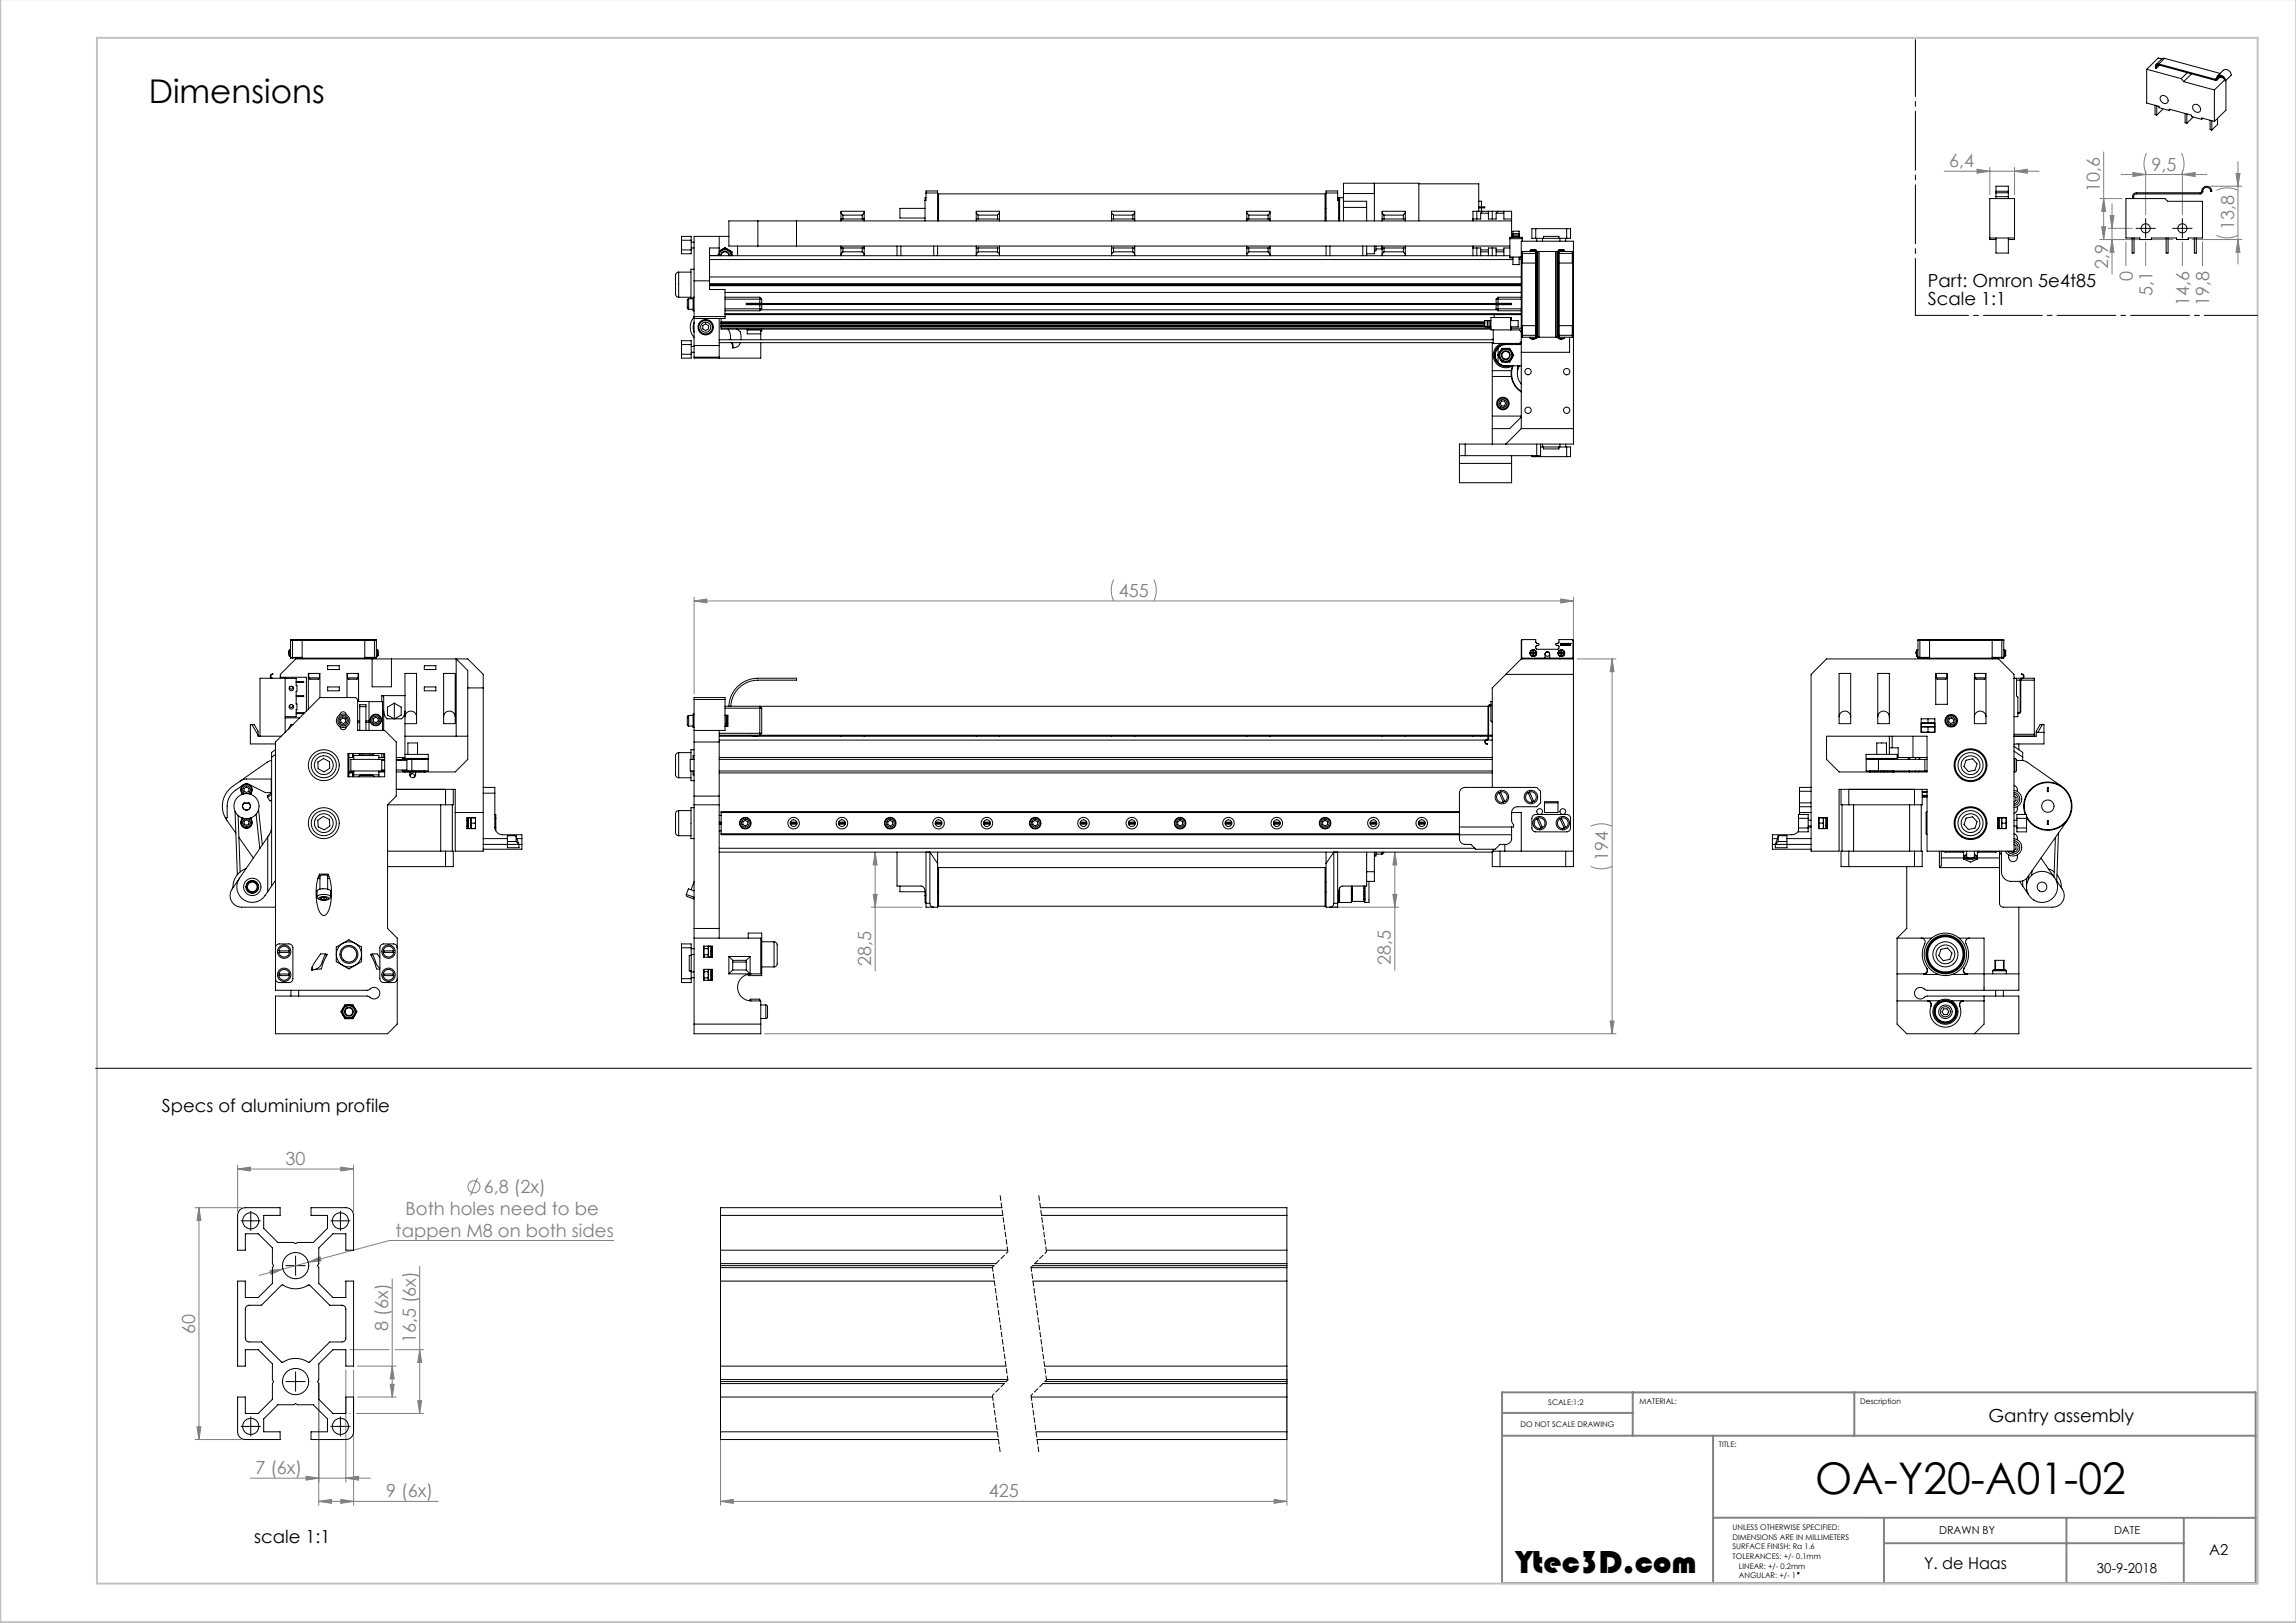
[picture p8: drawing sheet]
<svg xmlns="http://www.w3.org/2000/svg" width="594mm" height="420mm" viewBox="0 0 594 420" stroke-linecap="round" stroke-linejoin="round" font-family="sans-serif">
<defs><g id="words">
<text font-size="11.3" x="469.6" y="386.6">OA-Y20-A01-02</text>
<g font-size="8.5">
<text x="38.5" y="26.8">Dimensions</text>
<text x="392.2" y="407">Ytec3D.com</text>
</g>
<g font-size="4.7" fill="#808080">
<text x="504.3" y="43.3">6,4</text>
<text x="556.6" y="44.1">9,5</text>
<text x="543.2" y="49.7" transform="rotate(-90 543.2 49.7)">10,6</text>
<text x="578" y="59.6" transform="rotate(-90 578 59.6)">13,8</text>
<text x="545.4" y="69.7" transform="rotate(-90 545.4 69.7)">2,9</text>
<text x="551.8" y="72.7" transform="rotate(-90 551.8 72.7)">0</text>
<text x="556.9" y="76.5" transform="rotate(-90 556.9 76.5)">5,1</text>
<text x="566.4" y="79.1" transform="rotate(-90 566.4 79.1)">14,6</text>
<text x="571.6" y="79.1" transform="rotate(-90 571.6 79.1)">19,8</text>
<text x="289.4" y="154.5">455</text>
<text x="416.1" y="222.9" transform="rotate(-90 416.1 222.9)">194</text>
<text x="225.4" y="249.9" transform="rotate(-90 225.4 249.9)">28,5</text>
<text x="359.8" y="249.8" transform="rotate(-90 359.8 249.8)">28,5</text>
<text x="73.9" y="301.5">30</text>
<text x="125.2" y="308.8">6,8 (2x)</text>
<text x="104.9" y="314.4">Both holes need to be</text>
<text x="102.3" y="320">tappen M8 on both sides</text>
<text x="50.5" y="345.1" transform="rotate(-90 50.5 345.1)">60</text>
<text x="100.5" y="344.4" transform="rotate(-90 100.5 344.4)">8 (6x)</text>
<text x="107.6" y="347.6" transform="rotate(-90 107.6 347.6)">16,5 (6x)</text>
<text x="66.1" y="381.5">7 (6x)</text>
<text x="99.9" y="387.5">9 (6x)</text>
<text x="255.8" y="387.5">425</text>
</g>
<g font-size="4.7">
<text x="498.8" y="74.3">Part: Omron 5e4t85</text>
<text x="498.8" y="78.8">Scale 1:1</text>
<text x="41.9" y="287.6">Specs of aluminium profile</text>
<text x="514.4" y="368">Gantry assembly</text>
<text x="65.7" y="399.4">scale 1:1</text>
</g>
<text font-size="4.2" x="497.8" y="406.1">Y. de Haas</text>
<text font-size="3.9" x="571.5" y="402.5">A2</text>
<text font-size="3.5" x="542.5" y="407">30-9-2018</text>
<g font-size="2.8">
<text x="501.7" y="396.9">DRAWN BY</text>
<text x="546.9" y="396.9">DATE</text>
</g>
<g font-size="2">
<text x="400.6" y="363.7">SCALE:1:2</text>
<text x="424.2" y="363.2">MATERIAL:</text>
<text x="481.3" y="363.2">Description</text>
<text x="393.3" y="369.3">DO NOT SCALE DRAWING</text>
<text x="444.7" y="374.5">TITLE:</text>
<text x="448.2" y="395.9">UNLESS OTHERWISE SPECIFIED:</text>
<text x="448.2" y="398.4">DIMENSIONS ARE IN MILLIMETERS</text>
<text x="448.2" y="400.9">SURFACE FINISH: Ra 1.6</text>
<text x="448.2" y="403.4">TOLERANCES: +/- 0.1mm</text>
<text x="449.9" y="405.9">LINEAR: +/- 0.2mm</text>
<text x="449.9" y="408.4">ANGULAR: +/- 1</text>
</g>
</g></defs>
<g fill="none" stroke="#000" stroke-width=".26">
<path d="M552.6 59.1h5M555.1 56.6v5M562.1 59.1h5M564.6 56.6v5M24.7 276.5h557.8M62.4 315.9h5M64.9 313.4v5M85.6 315.9h5M88.1 313.4v5M74 327.5h5M76.5 325v5M74 357.5h5"/>
<path d="M76.5 355v5M62.4 369.1h5M64.9 366.6v5M85.6 369.1h5M88.1 366.6v5"/>
<circle cx="465.3" cy="407.1" r=".19"/>
</g>
<path d="M388.6 365.6h33.8M388.6 371.5h195M422.4 360.3v11.2M443.2 371.5v38.3M479.7 360.3v11.2M443.2 392.8h140.4M487.4 399.4h77.6M487.4 392.8v17M534.6 392.8v16.9M565 392.8v16.9M388.6 409.7h195v-49.4h-195v49.5" fill="none" stroke="#808080" stroke-width=".5"/>
<path d="M.1 -.1v419.9h594M25.1 9.8h559v400h-559z" fill="none" stroke="#c0c0c0" stroke-width=".5"/>
<g fill="none" stroke="#808080" stroke-width=".26">
<path d="M544.2 39.3v22.7M555.3 39.6a6.2 6.2 0 0 0 0 5.6M564.4 39.6a6.2 6.2 0 0 1 0 5.6M503 44.3h24.5M511.5 43.8l3.3 .5-3.3 .5zM514.8 43.3v7.1M521.2 44.3l3.3-.5v1zM521.2 43.3v7.1M543.2 51.4h5.8M543.7 58.7h1l-.5 3.3zM544.2 51.4l.5 3.3h-1zM545.4 59.1h6.2"/>
<path d="M545.9 55.8h1l-.5 3.3zM546.4 52.7v18.2M548.8 45.2h22.2M551.8 44.6l3.3 .6-3.3 .5zM555.1 44.2v11.4M564.6 45.2l3.3-.6v1.1zM564.6 44.2v11.4M571.9 48.2h8.1M573.4 49.3a6.2 6.2 0 0 1 5.6 0M578.5 44.9h1l-.5 3.3zM579 41.8v26.5M543.2 62h18.9"/>
<path d="M546.4 62l.5 3.3h-1zM550 62.6v6.2M555.1 62.6v6.2M564.6 62.6v6.2M567.1 62h12.9M569.8 62.6v6.2M573.4 60.9a6.2 6.2 0 0 0 5.6 0M579 62l.5 3.3h-1zM179.6 155.5l3.3-.5v1zM179.6 154.5v25M179.6 155.5h227.5M288.1 150a6.2 6.2 0 0 0 0 5.5"/>
<path d="M298.5 150a6.2 6.2 0 0 1 0 5.5M403.8 155l3.3 .5-3.3 .5zM407.1 154.5v15M408.1 170.5h10M417.1 170.5v97M417.1 170.5l.5 3.3h-1zM411.5 213.8a6.2 6.2 0 0 1 5.6 0M225.4 234.8h13.2M225.9 231.5h1l-.5 3.3zM226.4 220.5l.5 3.3h-1zM226.4 220.5v30.7M345.1 234.8h16.8"/>
<path d="M360.4 231.5h1l-.5 3.3zM360.9 220.5v30.6M360.9 220.5l.5 3.3h-1zM411.5 224.2a6.2 6.2 0 0 0 5.6 0M197.8 267.5h220.3M416.6 264.2h1l-.5 3.3zM50.5 312.5h12M51.5 312.5l.5 3.3h-1zM51.5 312.5v60M61.5 302.5l3.3-.5v1zM61.5 301.5v12M61.5 302.5h30"/>
<path d="M88.2 302l3.3 .5-3.3 .5zM91.5 301.5v12M123.5 304.9l-1.8 4.4M69.9 328.8l3.3-.4-3.1 1.3zM79.8 326.6l3-1.3 .3 1zM101.5 330.9v30.6M108.6 327.7v38.1M158.8 321h-58l-33.7 9M186.4 339.8v49.7M82.5 358v31.5M89.5 354.5v29M90.5 349.3h10.2"/>
<path d="M91.5 354.5v35M92.5 353.5h10M101 358.2h1l-.5 3.3zM101.5 353.5l.5 3.3h-1zM102.2 349.3h7.4M108.6 349.3l.5 3.3h-1zM332.9 354.5v35M50.5 372.5h12M51 369.2h1l-.5 3.3zM90.5 365.8h.2M92.2 365.8h17.4M92.5 361.5h10"/>
<path d="M108.1 362.5h1l-.5 3.3zM64.8 382.5h31M79.2 382l3.3 .5-3.3 .5zM82.5 388.5l3.3-.5v1zM82.5 388.5h30.9M88.2 388l3.3 .5-3.3 .5zM89.5 382.5l3.3-.5v1zM186.4 388.5l3.3-.5v1zM186.4 388.5h146.5M329.6 388l3.3 .5-3.3 .5z"/>
<circle cx="122.6" cy="307.1" r="1.56"/>
</g>
<path d="M258.7 309.3l2 14.6M268.7 309.3l2 14.6M256.7 361.1l2 14.6M266.7 361.1l2 14.6" fill="none" stroke="#000" stroke-width=".26" stroke-dasharray="1.3 .6" stroke-dashoffset="-.1"/>
<path d="M260.7 323.9l-4 4M270.7 323.9l-4 4M260.7 357.1l-4 4M270.7 357.1l-4 4" fill="none" stroke="#000" stroke-width=".26" stroke-dasharray="1.3 .6" stroke-dashoffset=".7"/>
<path d="M256.7 327.9l4 29.2M266.7 327.9l4 29.2" fill="none" stroke="#000" stroke-width=".26" stroke-dasharray="1.3 .6" stroke-dashoffset=".2"/>
<path d="M495.5 10.3v71.3" fill="none" stroke="#000" stroke-width=".26" stroke-dasharray="15.2 1.3 1.3 1.3" stroke-dashoffset=".5"/>
<path d="M495.5 81.6h88.5" fill="none" stroke="#000" stroke-width=".26" stroke-dasharray="15.2 1.3 1.3 1.3" stroke-dashoffset="1.5"/>
<g fill="#808080">
<path d="M403.8 155l3.3 .5-3.3 .5zM179.6 155.5l3.3-.5v1zM564.6 45.2l3.3-.6v1.1zM551.8 44.6l3.3 .6-3.3 .5zM521.2 44.3l3.3-.5v1zM511.5 43.8l3.3 .5-3.3 .5z"/>
<path d="M61.5 302.5l3.3-.5v1zM88.2 302l3.3 .5-3.3 .5zM69.9 328.8l.2 .9 3.1-1.3zM79.8 326.6l3.3-.3-.3-1zM82.5 388.5l3.3-.5v1zM88.2 388l3.3 .5-3.3 .5zM79.2 382l3.3 .5-3.3 .5zM89.5 382.5l3.3-.5v1zM186.4 388.5l3.3-.5v1zM329.6 388l3.3 .5-3.3 .5z"/>
<path d="M578.5 44.9h1l-.5 3.3zM579 62l.5 3.3h-1z"/>
<path d="M225.9 231.5h1l-.5 3.3zM226.4 220.5l.5 3.3h-1zM51 369.2h1l-.5 3.3zM51.5 312.5l.5 3.3h-1zM543.7 58.7h1l-.5 3.3zM544.2 51.4l.5 3.3h-1zM546.4 62l.5 3.3h-1zM545.9 55.8h1l-.5 3.3z"/>
<path d="M416.6 264.2h1l-.5 3.3zM417.1 170.5l.5 3.3h-1z"/>
<path d="M101.5 353.5l.5 3.3h-1zM101 358.2h1l-.5 3.3z"/>
<path d="M360.9 220.5l.5 3.3h-1zM360.4 231.5h1l-.5 3.3zM108.6 349.3l.5 3.3h-1zM108.1 362.5h1l-.5 3.3z"/>
</g>
<g fill="none" stroke="#000" stroke-width=".26">
<path d="M555.4 17.9l8.9 2.4M555.4 17.9v8.8l3.2 .8v.4l2.6 .7M557.9 17.2l.2-.4h.4l14.7 4 .4-.1 .1-.4M557.9 17.2v.5M558.4 16.8l-.5 .4M558.5 16.6h-.5l-.3 .2-.1 .8 .3 .1M558.5 16.6l14.6 3.9M558.7 16.9l-.8 .8M559.3 15.3l-.9-.3-3 2.9M560 15.1l-.6 .1-1.6 1.5M560 15.1l-1.5 1.5M560 15.1l14.4 3.9"/>
<path d="M565.9 18.8l-1.6 1.5M567 19.1l-2.1 2M573.7 19.7l1.5-1.5a1.39 1.39 0 0 1 2 1.2l-1.4 1.5M574.3 19.9l1 .3M574.4 19.7l-.7 .6M574.6 19.7l-1 1M557.5 27.3v2.4l.5 .1M558 27.4v2.4M559.1 24.9a1.15 1.15 0 0 1 1.5 .3 1.15 1.15 0 0 1-.2 1.6 1.26 1.26 0 0 1-1.3-.5 1.26 1.26 0 0 1 0-1.4zM559.5 28.1v.2l-1.5 1.5M561.2 28.6v-.3l5.8 1.5v.4l2.6 .7M561.5 28.3l-.3 .3"/>
<path d="M564.3 20.3l.6 .8M564.9 21.1l8 2.2M565.3 29.4v2.4l.5 .1M565.8 29.5v2.4M567.3 30.2v.2l-1.5 1.5M567.5 27.2a1.15 1.15 0 0 1 1.5 .3 1.15 1.15 0 0 1-.2 1.5 1.26 1.26 0 0 1-1.2-.5 1.26 1.26 0 0 1-.1-1.3zM569.6 30.9v-.4l3.3 .9M569.9 30.6l-.3 .3M571.8 31.1v2.4l.4 .2M572.2 31.2v2.5M572.9 23.3v8.1M573.1 20.5h.3a1.12 1.12 0 0 1 .9-1.1 1.12 1.12 0 0 1 1.3 .8l.2 .7"/>
<path d="M573.5 20.2l-.4 .3M573.7 30.6v1.6l-1.5 1.5M573.7 20.3a.92 .92 0 0 1 1.1-.5 .92 .92 0 0 1 .7 1l.3 .1M575.5 20.7l-2.6 2.6M575.9 20.8v7.7l-3 2.9M196.1 57.2h-7.5v6.5h7.5M196.1 57.2v6.5M196.1 57.2h195M206.1 57.2v6.5M217.6 57.2v-2.5h6v2.5M217.6 56.7h6M217.6 55.1l.5 .6"/>
<path d="M218.1 55.7h5M218.1 55.7v1M223.1 55.7v1M223.6 55.1l-.5 .6M239.3 53.9h-6.5v2.5h6.5M239.3 51.9v5.3M239.6 51.2h-.3v.7M239.6 49.9v-.5h3v.5M239.6 49.9v2h-.3M239.6 49.9h3M242.6 49.9v7.3M242.6 53.9h.2"/>
<path d="M242.6 56.4h.2M242.8 57.2v-7h100v7M252.6 57.2v-2.5h6v2.5M252.6 56.7h6M252.6 55.1l.5 .6M253.1 55.7h5M253.1 55.7v1M258.1 55.7v1M258.6 55.1l-.5 .6M287.6 57.2v-2.5h6v2.5M287.6 56.7h6M287.6 55.1l.5 .6"/>
<path d="M288.1 55.7h5M288.1 55.7v1M293.1 55.7v1M293.6 55.1l-.5 .6M322.6 57.2v-2.5h6v2.5M322.6 56.7h6M322.6 55.1l.5 .6M323.1 55.7h5M323.1 55.7v1M328.1 55.7v1M328.6 55.1l-.5 .6M342.8 53.9h.3"/>
<path d="M342.8 56.4h.3M343.1 49.9v-.5h3v.5M343.1 49.9v7.3M343.1 49.9h3M346.1 51.2h.2v.7M346.1 49.9v2h.2M346.3 51.9v5.3M346.3 53.9h.3M346.3 56.4h.3M347.6 52.1v1.6M347.6 50.1v-2.7h19.5v9.8M347.6 51.1h-1v6.1"/>
<path d="M347.6 52.1h6v5.1M347.6 50.1v2M347.6 53.7v3.5M347.6 50.1h8M347.6 53.7h6M355.6 47.4v2.7zM355.6 50.1v7.1M357.6 57.2v-2.5h6v2.5M357.6 56.7h6M357.6 55.1l.5 .6M358.1 55.7v1M358.1 55.7h5"/>
<path d="M363.1 55.7v1M363.6 55.1l-.5 .6M367.1 47.6h15.5v7.1M381.1 57.2v-2.5h10v6.7M382.1 54.7v2M382.6 52.1h.7v1.4M382.6 53.5h1.5v.3h-1.5M383.1 55.2v1.5h-2M383.1 55.2h2M383.3 53.8v.9M383.6 54.7l-.5 .5M385.1 54.7v2h2v-1.5"/>
<path d="M386.1 54.7v2M387.1 55.2h2M387.6 54.7l-.5 .5M389.1 54.7v2h2M397.3 59.2h-1v2.5h1M397.3 59.2v2.5M397.3 59.2h8M405.3 59.2h1v2.5h-1M405.3 59.2v2.5M516.4 49.9v1M516.4 49.5v.4M516.4 49.5v-1.3h3.2v1.3"/>
<path d="M516.4 49.9h3.2M516.4 49.5h3.2M516.4 50.9v.5M516.4 50.9h3.2M519.6 49.9v1M519.6 49.5v.4M519.6 50.9v.5M550 51.4h10.1l.7 .7h9v9.5h-3.7v.4h-3v-.4h-6.5v.4h-3v-.4h-3.6zM551.7 51.4l.2-1 .7-.5 16.9-.1a1.37 1.37 0 0 1 1.1-1.6 1.37 1.37 0 0 1 1.6 1.2l-.3 .1a1.05 1.05 0 0 0-1.2-1 1.05 1.05 0 0 0-.9 1.3l-.6 .4h-16.6l-.5 .4-.1 .8M175.6 70.4a1 1 0 0 0-.8 1.4v4.3a.81 .81 0 0 0 .8 .8M175.6 70.4v6.5M175.6 76.9h3.2"/>
<path d="M175.6 70.4h3.2M176.3 62.2v-1h2.5v1M176.3 64.7v1h2.5v-1M176.3 62.2v2.5M176.3 64.7h2.5M176.3 62.2h2.5M178.2 77.3l-.4 .3v2.2l.4 .2M178.2 77.3v2.7M178.2 77.3h1.1M178.8 62.2v2.5M178.8 62.7h.8M178.8 64.2h.8"/>
<path d="M179.6 69.7h-.8v7.6M179.6 76.9h-.3v3.5h.3M179.6 72.7h4M183.6 66.2h207M183.6 71.7h210M183.6 73.4h210M183.6 73.7h210M183.6 73.9h210M183.6 67.2h207.8M186 65l1.6-.9 1.7 1M186.1 65.8a1.55 1.55 0 0 1 1.7-1.2 1.55 1.55 0 0 1 1.3 1.6M186.1 61.2v5"/>
<path d="M186.1 64.2h-2.5v10.7h4v7.5h-8M186.1 65.6l-.5 .5h-2M186.4 66.2a1.14 1.14 0 0 1 1.2-1.2 1.14 1.14 0 0 1 1.1 1.2M186.6 66.2a1 1 0 0 1 1-1 1 1 0 0 1 1 1M186.7 64.7l.9-.5 .8 .5M187.6 76.9h9M187.6 77.4h9.5M187.6 79.9h9.5M187.6 75.7h206M188.4 64.7a1.75 1.75 0 0 1 .9 1.5v-1.1M188.4 64.7a1.75 1.75 0 0 0-2.3 .6M188.4 64.7l.9 .5"/>
<path d="M188.6 61.2h-9v31.5h17.2v-4M190.8 63.7v2.5M193.3 78.5v.3h197.5v-.3M196.1 63.7h194.5M196.6 76.9v1.6M196.6 78.8v1.6M196.6 76.9l.5 .5M197.1 79.9v-1.1h-4v-.3h198v.3h-4v1.1M197.1 77.4v1.1M197.1 79.9l-.5 .5M217.6 63.7v2.5M217.6 64.2h6"/>
<path d="M218.1 65.2h5M218.1 64.2v1M218.1 65.2l-.5 .5M223.1 64.2v1M223.1 65.2l.5 .5M223.6 63.7v2.5M232.1 63.7v2.5M233.1 63.7v2.5M241.6 63.7v2.5M242.6 63.7v2.5M252.6 63.7v2.5M252.6 64.2h6"/>
<path d="M253.1 65.2h5M253.1 64.2v1M253.1 65.2l-.5 .5M258.1 64.2v1M258.1 65.2l.5 .5M258.6 63.7v2.5M287.6 63.7v2.5M287.6 64.2h6M288.1 65.2h5M288.1 64.2v1M288.1 65.2l-.5 .5M293.1 64.2v1"/>
<path d="M293.1 65.2l.5 .5M293.6 63.7v2.5M322.6 63.7v2.5M322.6 64.2h6M323.1 65.2h5M323.1 64.2v1M323.1 65.2l-.5 .5M328.1 64.2v1M328.1 65.2l.5 .5M328.6 63.7v2.5M343.1 63.7v2.5M344.1 63.7v2.5"/>
<path d="M352.6 63.7v2.5M353.6 63.7v2.5M355.6 63.7v2h-2M356 63.7v1.2h-.4M356 64.4h1.5M357.5 64.4v-.7l.1 2.5M357.6 64.2h6M357.6 64.4h-.1M358.1 65.2h5M358.1 64.2v1M358.1 65.2l-.5 .5M363.1 64.2v1"/>
<path d="M363.1 65.2l.5 .5M363.6 63.7v2.5M381.1 63.7v2.5M381.1 64.2h2v2M382.1 64.2v2M383.1 64.7h2M383.1 65.2h2M385.1 66.2v-2h2v2M386.1 64.2v2M387.1 77.4v1.1M387.1 64.7h2M387.1 65.2h2"/>
<path d="M387.1 77.4h6.5M387.1 79.9h6.5M387.1 79.9l.5 .5M387.6 76.9h6M387.6 76.9v1.6M387.6 78.8v1.6M387.6 76.9l-.5 .5M390.6 64.2h-1.5v2M390.6 66.5h3M390.6 61.8h3.2M391.4 60.5v-.7h1.6v.7M391.4 60.5v.3"/>
<path d="M391.4 60.8v.4M391.4 61.2h1.6M391.4 66.5v2h1.6v-2M391.4 61.2v.2M391.4 60.5h1.6M391.4 60.8h1.6M393 60.5v.3M393 60.8v.4M393 66.7h.6M393 61.2v.2M393 67.2h.6M393.6 68.1h3.7"/>
<path d="M393.6 66.4h.1M393.7 65.6h3.6M393.8 68.1v16.2M393.8 62.4v-1h-3.2v5.3h.8M393.9 65.1v3M395.9 64.8h1.6M395.9 64.8v.3M396.8 64.6v.1l-.2-.1-.7 .2M396.8 64.6l.5 .1M397.3 64.7l.2 .1M397.3 65.1h.1M397.3 65.1v22.2"/>
<path d="M397.3 65.1h-3.6v3M397.3 61.7h8M397.4 65.1h.2M397.4 65.1v22.2M397.5 64.8v.3M397.6 61.7v.7M397.6 65.1h.1M397.6 65.1v22.2M397.6 65.1h.3M397.9 65.1h.3M397.9 65.1v22.2M398.2 65.1v22.2"/>
<path d="M398.2 65.1h4.2M399.1 61.7v.7M399.3 61.7v-.5h4v.5M402.4 65.1h.4M402.4 65.1v22.2M402.8 65.1h.2M402.8 65.1v22.2M403 65.1h.1M403 65.1v22.2M403.1 65.1h.2M403.1 65.1v22.2M403.1 64.8h1.6"/>
<path d="M403.1 64.8v.3M403.3 65.1h.1M403.3 65.1v22.2M403.3 65.1h3.7v3M403.3 65.6h3.7M403.3 68.1h3.8M403.6 61.7v.7M404.1 64.6v.1l-.3-.1-.7 .2M404.1 64.6l.4 .1M404.5 64.7l.2 .1M404.7 64.8l.1 .3M405.1 61.7v.7"/>
<path d="M406.8 65.1v3M406.9 68.1v16.2M407 66.4h.1M514.8 61.6h6.4M516.4 62h-1.6v-10.6h6.4v10.6h-1.6M516.4 61.6v3.9h3.2v-3.9M551.6 61.6v3.9h.5v-3.9M560.4 61.6v3.9h.5v-3.9M567.7 61.6v3.9h.5v-3.9M176.3 89.2v-1h2.5v1M176.3 91.7v1h2.5v-1M176.3 89.2v2.5"/>
<path d="M176.3 89.2h2.5M176.3 91.7h2.5M178.2 80h1.1M178.8 89.2v2.5M178.8 89.7h.8M178.8 91.2h.8M179.6 82a4 4 0 0 0 0 5.3M179.6 83.4a3.2 3.2 0 0 0 0 2.5M179.6 81.9h8M179.6 89.4h6.5M179.6 92.4h6.5M181.8 84.2l.8-.4 .7 .4v.9l-.7 .4-.8-.4z"/>
<path d="M186.1 82.4v10.3M186.1 87.9h200.2M186.1 88.7h200.2M186.6 83.3v.1M186.6 84.4v.1M186.6 84.2v.2M186.6 83.4v.2M186.6 83.6v.1M186.6 84.1v.1M186.6 83.7v.4M186.6 82.4v.9M186.6 84.5v.7h199.1"/>
<path d="M186.6 84.9h199.1M186.6 83.7h197.5M186.6 84.1h197.5M186.6 83.3h197.5M186.6 84.5h197.5M186.6 83.4h197.5M186.6 84.4h197.5M186.6 84.2h197.5M186.6 83.6h197.5M187.6 80.4h9M187.6 81.2h206M187.6 81.4h206"/>
<path d="M188.4 85.2a3.5 3.5 0 0 1 .5 2.7M188.9 87.7l.2 .2M189.1 88.7l.4 .6 .1 .7M189.5 88.7l.1 1.3M190.6 85.2l.9 .6 .2 2.1M191.5 88.7a1.75 1.75 0 0 1-1.9 1.3M193.3 85.4h3.5v1M193.3 85.2v1.2h3.5M193.6 85.2v.2M196.8 86.4v1.5M196.8 80.2h190.5M197.1 85.2v.5h-.3"/>
<path d="M384.8 84.6h.2M384.8 83h.2M384.8 83h-.7v1.6h.7M384.8 83v1.6M385 83h.5M385 84.6h.5M385 83v1.6M385.5 83h.2M385.5 84.6h.2M385.5 83v1.6M386.1 95.9v1.5M386.1 88.7v7.2"/>
<path d="M386.1 97.4v17.5M386.1 97.4h4.9M386.1 95.9h4.9M386.3 85.4v3.5h6.8l.5-.5M386.3 87.7l-.2 .2M386.6 81.4v.8M387.6 93.8a2.75 2.75 0 0 0 2 .9h4M387.6 90a2.75 2.75 0 0 0 0 3.8M387.6 80.4h6M387.6 90v1.8M387.6 92v1.8M387.8 94.1a2.8 2.8 0 0 0 2.3 .6"/>
<path d="M388.3 89.4a2.8 2.8 0 0 0-.5 4.7M388.4 88.9a3.3 3.3 0 0 0-1.7 4.5 3.3 3.3 0 0 0 4.6 1.3l-.3 1.2M388.5 90.1h2.1l1 1.8-1 1.8h-2.1l-1-1.8zM389.4 89.1l.7 .1M390.6 89.2a2.95 2.95 0 0 0-4 2.7 2.95 2.95 0 0 0 4 2.8M390.7 88.9l.6 .3M390.8 82.2v3.2M390.8 83h2v1.6h-2M391 97.4a5.6 5.6 0 0 0 2.6 4M391 95.9v1.5M391 83v-.8h-5.3v3.2h7.4l.5 .5M391 84.6v.8"/>
<path d="M391 84.9h2.6M391.4 94.7a5.5 5.5 0 0 0 2.2 6.6M392.2 88.9l.3 .3M392.7 94.7l-.1 1.3M393.1 94.7a4 4 0 0 0 .5 4.7M393.6 88.7l-.4 .5h-3.6a2.75 2.75 0 0 0-2 .8M393.6 84.3h3.7M393.6 86.2h.1M393.7 86.8h3.6M393.7 84.3v3h3.6M393.9 84.3v3M395.9 87.3v.3"/>
<path d="M395.9 87.6h1.6M395.9 87.6h.2M396.1 87.6l.5 .2M396.1 87.6h.1M397.3 87.6l-.5 .2-.2-.2v.2M397.3 87.6h.1M397.3 87.3h.1M397.4 87.3h.2M397.5 87.6h-.2M397.5 87.3v.3M397.6 87.3h.1M397.6 87.3h.3"/>
<path d="M397.9 87.3h.3M398.2 87.3h4.2M402.4 87.3h.4M402.8 87.3h.2M403 87.3h.1M403.1 87.3h.2M403.1 87.3v.3M403.1 87.6h1.6M403.1 87.6h.2M403.3 87.3h.1M403.3 86.8h3.7M403.3 84.3h3.8"/>
<path d="M403.3 87.6l.5 .2M403.3 87.6h.1M404.5 87.6l-.4 .2-.3-.2v.2M404.5 87.6h.1M404.7 87.6h-.2M404.8 87.3l-.1 .3M406.1 87.3v3.9h-12.5M406.8 84.3v3M407 84.3v3h-3.7M377.6 117.9h1.5M377.6 117.9v2M377.6 119.9v5h13.5v-5"/>
<path d="M377.6 119.9h13.5M379.1 114.9h-1.5v3M379.1 114.9v3M386.1 107.7h7.5M388.5 103.8h.7l.3 .7-.4 .6-.7-.1-.3-.6zM391.1 117.9v2M393.6 110.9v-48.5h13.5v52.5h-28M393.6 107.9l-3 3h-4.5M393.6 110.9h13.5M393.6 110.9l-4 4M396.3 117.9a.51 .51 0 0 0 .8 .3h.2M397.3 117.9v.3"/>
<path d="M397.3 118.2h8M397.6 114.9v3M398.6 114.9v3h-19.5M398.6 115.7h6.7M399.1 114.9v.8M399.3 115.7v.5h4v-.5M403.6 114.9v.8M405.1 114.9v.8M405.3 115.7h1v2.5h-1M405.3 115.7v2.5M70.2 175.5l-.2-.7 .3-.4h.3v.1a.5 .5 0 0 0-.5 .5 .5 .5 0 0 0 .5 .5M72.5 175.5v-1l4-4h44.5l4 4v29.3"/>
<path d="M72.5 175.3h6.8v8.7M73.8 175.5v14M74.7 168.9h.1l-.1 .2 .1 .5M74.8 169.6l.1 .2M74.8 169.6h.1M74.8 168.4h.1M74.8 168.4l-.1 .5M74.9 168.2v1.6M74.9 169.8h.3M74.9 168.2l-.1 .2M75 177.7a.43 .43 0 0 0 .4 .6 .43 .43 0 0 0 .3-.6M75.2 165.5h22.2v4.8h-22.2z"/>
<path d="M75.2 165.7h22.2M75.2 168.2h-.3M75.7 165.5v4.8M76.6 176.4h2v.2h-2M78.2 170.1h-3M78.2 165.5v5M79.9 175.4v.2a3.4 3.4 0 0 0 2.5 .1l.2-.3M79.9 175.4h2.7M79.9 174.3v1.1M82.6 174.3v1.1M84.8 172.3h3v1h-3zM84.8 177.8h3v1h-3z"/>
<path d="M89.9 175.4v.2a3.4 3.4 0 0 0 2.5 .1l.2-.3M89.9 175.4h2.7M89.9 174.3v1.1M92.6 174.3v1.1M94.4 170.1h3M94.4 165.5v5M96.3 170.5v7.2h5v-7.2M96.9 165.5v4.8M97.4 168.2h.3M97.7 168.2v.8M97.7 169v.8M97.7 169h.1"/>
<path d="M97.7 169.8h-.3M97.7 168.2v.2M97.7 168.4l.2 .5-.2 .1M97.7 168.4h.1M97.7 169.6h.1M97.7 169.6v.2M97.7 169l.2 .1M97.9 169.1l-.2 .5M109.8 177.8h3v1h-3zM109.8 172.3h3v1h-3zM114.8 174.3h3v13h-3zM121 178h4"/>
<path d="M389.6 174.5h17.5M393.8 170.5l-.2-.2v-4.6l.2-.2h3.5v.7l.6 .3a.25 .25 0 0 1 .3 .2 .25 .25 0 0 1-.3 .3l-.6 .3v.4l.3 .3h5.5l.2-.3v-.4l-.5-.3a.25 .25 0 0 1-.4-.3 .25 .25 0 0 1 .4-.2l.5-.3v-.7h3.6l.2 .2v4.6l-.2 .2M393.9 165.5l-.2 .2v4.4l.2 .2h12.9l.2-.2v-4.4l-.2-.2M395.9 169a.8 .8 0 0 0 .8 .8 .8 .8 0 0 0 .8-.8M395.9 169a.8 .8 0 0 1 .8-.8 .8 .8 0 0 1 .8 .8M395.9 169h.2M396.1 168.9h.5v-.5h.2v.5h.5v.2h-.5v.5h-.2v-.5h-.5zM397.1 170.5h6.5M397.3 169h.2M399.7 170.3v-1a.6 .6 0 0 1 .6-.6 .6 .6 0 0 1 .6 .6v1M403.3 168.9h.5v-.5h.3v.5h.4v.2h-.4v.5h-.3v-.5h-.5zM403.7 167h.1"/>
<path d="M403.7 167h.2M403.8 166.6h.1M403.8 166.5v.1M403.8 166.5h-.1M403.9 167v-.3l.2 .3h1.8v-.2h.2v.2M403.9 167h.1M404.2 166.6h.5M404.2 166.6h.1M404.3 166.6l-.1 .3-.3-.4-.2 .5M404.3 167h.1M404.4 167h-.1M404.4 167h.1"/>
<path d="M404.4 166.6l-.1 .4M404.4 166.6h.1M404.4 166.5v.1M404.5 166.6h.1M404.5 166.5v.1M404.5 166.6l-.1 .4M404.6 167h.1M404.7 166.6l-.1 .4M404.7 166.6h.1M404.8 167l.1-.3v.3M405.2 167h-.1M405.2 167v-.3l-.1 .3"/>
<path d="M405.2 167h.1M405.4 167l-.1-.5-.2 .3-.2-.3-.2 .5M405.4 167h.1M405.5 167h-.1M405.6 167h.1M405.7 167h.1M405.8 166.5l-.2 .5M405.8 166.6h.1M405.8 166.5v.1M405.9 166.6l-.2 .4M406.1 167h-.1M406.1 166.6l-.5-.1-.1 .5"/>
<path d="M406.1 166.6h-.1M406.2 166.6l.2-.1-.1 .5h-.3M406.2 166.6h.1M406.2 166.6v.1h-.2v-.1M472.5 170.5h44.5l4 4v45.8h-22.5v-16h-22.7v16h-7.3v-45.8zM475.8 174.3h3v13h-3zM485.8 174.3h3v13h-3zM495.7 168.9h.1l-.1 .2 .1 .5M495.8 169.6l.1 .2M495.8 169.6h.1M495.8 168.4h.1M495.8 168.4l-.1 .5"/>
<path d="M495.9 168.2v1.6M495.9 169.8h.3M495.9 168.2l-.1 .2M496.2 165.5h22.2v4.8h-22.2zM496.2 168.2h-.3M496.2 165.7h22.2M496.7 165.5v4.8M499.2 165.5v5M499.2 170.1h-3M500.8 174.3h3v8h-3zM500.9 175.4v.2a3.4 3.4 0 0 0 2.6 .1l.2-.3M500.9 175.4h2.8"/>
<path d="M500.9 174.3v1.1M503.7 174.3v1.1M510.8 174.3h3v13h-3zM510.9 175.4v.2a3.4 3.4 0 0 0 2.6 .1l.2-.3M510.9 175.4h2.8M510.9 174.3v1.1M513.7 174.3v1.1M515.4 165.5v5M515.4 170.1h3M517.9 165.5v4.8M518.4 168.2h.3M518.7 168.2v1.6"/>
<path d="M518.7 169.8h-.3M518.7 168.2l.1 .2M518.8 169.6h.1M518.8 168.4h.1M518.8 168.4l.1 .5-.1 .2h.1M518.8 169.6l-.1 .2M518.9 169.1l-.1 .5M521.7 176h.9M521.7 175.6v4.5l.3 .3v5.1h-1M522.8 176h3.5M523 175.5a.5 .5 0 0 0 .5-.5 .5 .5 0 0 0-.5-.5v-.1a.7 .7 0 0 1 .6 .7 .7 .7 0 0 1-.8 .7v8.3l-.2 .4-.6 .1M523 175.5l-.4 .4v8.3l-.2 .2-.4 .1"/>
<path d="M523 175.5l-2 .1M523.4 175.5h2.9v.5M526.3 176v14M65.2 187.5l1.6 2.7M70.3 196.8l-1.2 .4-8.9 6.3a6.2 6.2 0 0 0-1.9 8.1M71.3 194l-1 .7v34.6M71.3 195.2l-1 .7M72.8 190.5h-6v-1.3l-1-1.7h-1v5h6.5M73.8 185.5h2.8v-1.8h.2v-1.5h-.2v-3.3h.2l-.2-3.3-9.3-.1v15M73.8 185.8h3.7M75 182.5a.43 .43 0 0 0 .4 .6 .43 .43 0 0 0 .3-.6M75.8 187.5h-.5l-.7 1.2"/>
<path d="M76.6 180h2v.3h-2M76.6 184.4h2v.3h-2M82.2 197.2l1.5-.9 1.5 .8 .1 1.7-1.5 .9-1.5-.8zM82.8 180.5l-11.5 11.5v64.3l24.1-.1a1.57 1.57 0 0 1 2.3-.4 1.57 1.57 0 0 1 0 2.4 1.57 1.57 0 0 1-2.3-.4h-24.1v9.7h29l2.5-2.5v-22.2l-2.5-2.5v-32M82.8 180.5h9.2l.5 .5v8h7l3 3v14l-2.2 2.3M82.8 180.5v-6.2h-3v9.2M87.9 185a.82 .82 0 0 1 .9-.8 .82 .82 0 0 1 .8 .8M87.9 188.1a.82 .82 0 0 0 .9 .7 .82 .82 0 0 0 .8-.7M88.1 186.2l.6-.4 .6 .3 .1 .7-.5 .4-.7-.2zM89.8 180.5v-6.2h3v7.2M90 195h9.5v6h-9.5zM90.3 196h1.2"/>
<path d="M90.3 195v4.8h1.2M91.3 195v1M91.3 199.8v1.2M91.5 199.5v1h6.5M91.5 196.5v-1h6.5v1M92.5 181.5h3v7.5M92.5 186.9h.6M92.5 186.6h.6M92.8 195l.3 .4h3.3l.4-.4M93.1 182.9v-.5h1.6v.5M93.1 182.9h1.6M93.1 182.9v6.1"/>
<path d="M93.8 195.4v.1M94.7 186.9h.8M94.7 186.6h.8M94.7 182.9v6.1M95.5 181.6h3.5v7.4M95.8 195.4v.1M96.5 186l.6-.4 .7 .3 .1 .7-.6 .4-.6-.2zM98 196h.8M98 199.8h1.5M98 199.5v1.5M98.8 180l.3 .2 .2 .3v8.5M98.8 196h.5"/>
<path d="M98.8 196.5h-8v3h8M98.8 196.5h.7M98.8 199.5h.7M98.8 196.8h.7M98.8 199.3h.7M98.8 180h6M98.8 180v1.6M98.8 195v1M98.8 196.5v3M99.3 184a2.75 2.75 0 0 0 .8 2h2.9a1.08 1.08 0 0 0 1.5-.9l.3-1.1M99.3 196h.2M99.3 195v1"/>
<path d="M102 182l1.8 1v2l-1.7 1M102 182l-1.8 1v2l1.7 1M102 182v4M102.5 196.8h2.8v2.5h-2.8M102.5 199.8h3.5M103 196.6v.2M104 196.5h6.8v3h-6.5M104 199.3l.5 .5M104.3 199.5h.1M104.5 196l-.6 .6h-1.4M104.6 196.3v.2M104.6 199.5v.3"/>
<path d="M104.8 187.3h3v-13h-3v21.7h-2.3M104.8 185.5a1.5 1.5 0 0 1 1.5-1.5 1.5 1.5 0 0 1 1.5 1.5M104.8 195.2h6v1.1h-6.5v.2M104.8 190.5h16.2M104.9 196.3v.2M104.9 199.5v.3M105 196.3v.2M105 199.5v.3M105.4 196.3v.2M105.4 199.5v.3M105.5 195.2v-2.9h2.5v2.9M105.7 196.3v.2"/>
<path d="M105.7 199.5v.3M105.9 196.3v.2M105.9 199.5v.3M106 199.8v.7a.75 .75 0 0 0 .8 .8 .75 .75 0 0 0 .7-.8v-.7M106 199.8h1.5M106.3 196.3v.2M106.3 199.5v.3M106.5 196.3v3.5M106.8 196.3v.2M106.8 199.5v.3M106.9 196.3v.2M106.9 199.5v.3"/>
<path d="M107.3 196.3v.2M107.3 199.5v.3M107.7 196.3v.2M107.7 199.5v.3M107.9 196.3v.2M107.9 199.5v.3M108.3 196.3v.2M108.3 199.5v.3M108.4 196.3v.2M108.4 199.5v.3M108.8 196.3v.2M108.8 199.5v.3"/>
<path d="M109.1 196.3v.2M109.1 199.5v.3M109.4 196.3v.2M109.4 199.5v.3M109.6 196.3v.2M109.6 199.5v.3M109.8 196.3v.2M109.8 199.5v.3M109.9 196.3v.2M109.9 199.5v.3M114.8 185.5a1.5 1.5 0 0 1 1.5-1.5 1.5 1.5 0 0 1 1.5 1.5M118 190.5v-20l3 3v23l-3.2 3.3h-10.3"/>
<path d="M175.6 194.8a1.13 1.13 0 0 0-.8 1.6v4.1a.81 .81 0 0 0 .8 .8M175.6 194.8v6.5M175.6 194.8h3.2M178.2 185.1l-.4 .4v2.1l.4 .3M178.2 185.1v2.8M178.2 187.9h1.1M178.2 185.1h1.1M178.8 199.5v2.5h.8M179.3 199.5v1h.3M179.6 189h8v-8.5h-8v87h17.2v-8.5a5.8 5.8 0 0 1-4.8-.9 3.5 3.5 0 0 1-.9-3.8 3.5 3.5 0 0 1 3.2-2.3h2.5v-9.2h-17.2M179.6 194h-.8v2.5M179.6 196.5h-1v3h1"/>
<path d="M179.6 195.5h-.3v1M179.6 184.8h-.3v3.5h.3M179.6 192h6.5M179.6 181h8M186.1 189.8h11M186.1 190.3h198.9M186.1 189v53.8M186.1 190.5h198.9M186.1 196h200M186.1 196.5h200M186.1 199.5h200M186.1 191.5h198.2"/>
<path d="M187.6 187.9h.3M187.6 185.1h.3M187.6 183.3h9.5M187.6 182.8h197.4M187.6 185.1h.7v2.8h-.7M187.9 185.1l.2 .2v2.4l-.2 .2M187.9 185.1v2.8M188.1 187.3h.2M188.1 185.8h.2M188.6 182.8a7.5 7.5 0 0 1 7.5-7.3h10v.5h-10a7 7 0 0 0-7 6.8M194.1 190.3l2 .2M197.1 183.3l-.5-.5v7.5l.5-.5"/>
<path d="M197.1 183.3v6.5M217.6 190.3v.2M223.6 190.3v.2M252.6 190.3v.2M258.6 190.3v.2M287.6 190.3v.2M293.6 190.3v.2M322.6 190.3v.2M328.6 190.3v.2M357.6 190.3v.2M363.6 190.3v.2M381.1 190.3v.2"/>
<path d="M382.8 190.3l.3 .2M384.5 191.5h1.6M385.1 190.3h1M385.1 190.5h1M385.1 182.8h.6M385.7 182.4l-.5 .1-.2 .4-.1 8.4a.67 .67 0 0 0-.8 .6 .67 .67 0 0 0 .7 .7v-.1a.56 .56 0 0 1-.5-.7 .56 .56 0 0 1 .7-.4l.1-8.5 .2-.3 .4-.1M386.1 181.5h-.4v5.1l.4 .3M472.5 190.5h26v9.3h-22.7l-3.3-3.3zM475.8 185.5a1.5 1.5 0 0 1 1.5-1.5 1.5 1.5 0 0 1 1.5 1.5M482.8 195.2h8v1.1h-8zM483.6 196.3v.2M483.6 199.5v.3"/>
<path d="M483.7 196.3v.2M483.7 199.5v.3M483.8 196.3v.2M483.8 199.5v.3M484 196.3v.2M484 199.5v.3M484.3 196.3v.2M484.3 199.5v.3M484.6 196.3v.2M484.6 199.5v.3M484.9 196.3v.2M484.9 199.5v.3"/>
<path d="M485.1 196.3v.2M485.1 199.5v.3M485.4 196.3v.2M485.4 199.5v.3M485.5 195.2v-2.9h2.5v2.9M485.7 196.3v.2M485.7 199.5v.3M485.8 185.5a1.5 1.5 0 0 1 1.5-1.5 1.5 1.5 0 0 1 1.5 1.5M486 196.3v3.5M486.4 196.3v.2M486.4 199.5v.3M486.5 196.3v.2"/>
<path d="M486.5 199.5v.3M486.8 196.3v.2M486.8 199.5v.3M487 196.3v.2M487 199.5v.3M487.4 196.3v.2M487.4 199.5v.3M487.7 196.3v.2M487.7 199.5v.3M487.9 196.3v.2M487.9 199.5v.3M488.3 196.3v.2"/>
<path d="M488.3 199.5v.3M488.5 196.3v.2M488.5 199.5v.3M488.8 193.5h.7M488.8 190.5v4.7M488.8 196.3v.2M488.8 199.5v.3M489.1 196.3v.2M489.1 199.5v.3M489.5 196.3v.2M489.5 199.5v.3M489.5 193.5h1.6v2.5"/>
<path d="M489.5 190.5v3M489.7 196.3v.2M489.7 199.5v.3M489.9 196.3v.2M489.9 199.5v.3M490 196.3v.2M490 199.5v.3M490.8 196h.3M491.1 196h3.8M493.5 196.5l.5-.5v.5M493.8 199.5l.2 .3v-.3M494.9 196h3.6"/>
<path d="M494.9 190.5v5.5M495.5 196v.5M495.5 199.5v.3M496.3 196l.5 .5M496.5 199.5l-.2 .3M497 186h3.6v3.5h-3.6zM497 189.4h1.8M497 188.1h.9M497.1 187.1l3.2-.1 .2 .2h-3.5zM497.9 188.1l-.9 .1M497.9 188.1h1.8M497.9 188.1l.9 .1"/>
<path d="M498 196.5v3M498.5 196.5h-15.7v3h15.7M498.8 189.4h1.7M498.8 186v1M498.8 188.2v1.2M499.7 188.1h.8M499.7 188.1l-.9 .1M499.7 188.1l.8 .1M504 185.1v.3M504 187.6v.3M504.2 186.1l.7-.3 .6 .5-.1 .7-.7 .2-.6-.4zM505.6 185.1v.3"/>
<path d="M505.6 187.6v.3M507.5 194.4v.3M508.6 196.7l1.7-.3 1.2 1.3-.6 1.6-1.7 .4-1.1-1.3zM510.8 185.5a1.5 1.5 0 0 1 1.5-1.5 1.5 1.5 0 0 1 1.5 1.5M512 194.4v.3M521 190.5h5.8v-1.3l1-1.7h1v5l-7.8 .1M521 196.3h.3M521 199.8h.3M521 193.1l2.3 1.6v2.1M521 194.4l2.3 1.5M521 190h5.3M521.3 196.3h.2a5.8 5.8 0 0 1 .2 3.1l-.4 .4"/>
<path d="M521.3 196.3v3.5M521.7 196.8h1.7l.9 .3 9.1 6.4M522.3 192.5v1.5M526.3 190v.5M526.8 189.5h2M528.4 187.5l-1.2 2M58.3 211.6l2.7 4M60.8 210l.6 16.3M61.6 211l.5 14.6M61.8 216.7l3.7 5.3M62.2 202.1l1.4-.5h6.6v3.5h-1.5l-4.3-2.1a1.52 1.52 0 0 0-1.5 .1 9.3 9.3 0 0 0-3.3 2.7l-.5 1.1a10.3 10.3 0 0 0-.3 4.6l-.2 .3-.3-.2M62.5 205.2a1.5 1.5 0 0 1 1.3-2.3 1.5 1.5 0 0 1 1.2 2.3"/>
<path d="M62.5 205.2l.1 .4M62.5 212a1.5 1.5 0 0 0 1.3 2.4 1.5 1.5 0 0 0 1.2-2.4M62.5 205.2l.3 .3M62.6 211.7l-.1 .3M62.8 211.7l-.3 .3M63 205.5a1.37 1.37 0 0 1-.2-2.1 1.37 1.37 0 0 1 2 0 1.37 1.37 0 0 1-.2 2.1M63 211.8a1.37 1.37 0 0 0-.2 2 1.37 1.37 0 0 0 2 0 1.37 1.37 0 0 0-.2-2M63.1 207.8h1.3a1.05 1.05 0 0 1 .1 1.5 1.05 1.05 0 0 1-1.5 0 1.05 1.05 0 0 1 .1-1.5zM63.1 207.9a1 1 0 0 0-.1 1.4 1 1 0 0 0 1.5 0 1 1 0 0 0-.1-1.4M63.1 207.9h1.3M63.1 204l.7-.4 .6 .4v.7l-.6 .4-.7-.4zM63.1 212.5l.7-.4 .6 .4v.7l-.6 .4-.7-.4z"/>
<path d="M63.2 207.8l-.1 .1M63.5 205.4a1.03 1.03 0 0 1-.6-1.6 1.03 1.03 0 0 1 1.7 0 1.03 1.03 0 0 1-.6 1.6M63.5 211.9a1.03 1.03 0 0 0-.6 1.5 1.03 1.03 0 0 0 1.7 0 1.03 1.03 0 0 0-.6-1.5M64.4 207.8v.1M64.7 211.7l.3 .3M64.9 211.7l.1 .3M65 205.2l-.1 .4M65 205.2l-.3 .3M66.3 210.7l.9 8.9M66.9 209.5l1 9.1M69.2 206.3l.7 1 .4-.3M69.3 216.6v14.2"/>
<path d="M69.3 216.6l-7.3 10.7M70.3 205.2l-1.1 .7v.4M70.3 213.9a4.9 4.9 0 0 1-1 2.7M70.3 205.6l-1.1 .7M82.2 212.3l1.4-1 1.6 .7 .1 1.8-1.4 .9-1.6-.7zM90.3 201v-1h1v1M92.7 201l.4-.4h3.3l.4 .4M93.8 200.5v.1M95.8 200.5v.1M102.5 204.3h15.3v16h7.2v-1.8M106 200.6a.62 .62 0 0 1 .9-.3 .62 .62 0 0 1 .2 .9M106.7 200.2l-.4 .1-.2 .5"/>
<path d="M114 208.3v12M115.3 204.3v4M117 208.3v12M117.3 204.3v4h-17M117.8 210.3h7.2M120.8 213.8h.2M120.8 212.3h.2M120.8 211.6h2.2v2.8h-2.2zM121.2 211.6l-.2 .2v2.4l.2 .2M121.2 211.6h.6v.7M121.2 211.6v2.8M121.2 214.4h1.7"/>
<path d="M121.8 213.7l.1 .7M121.8 212.3v1.4M121.8 213.7v.7M121.8 212.3l.1-.7h1v1.4M121.8 212.3l.1 .7M121.9 213h1M121.9 213l-.1 .7M122.9 213v1.4M122.9 214.4h.1M125 203.8h3v1.5M125 203.8v1.5M125 217v1.5"/>
<path d="M125 217h6.3M125 218.5h10M125 205.3h3M125 205.3v11.7M128 205.3v8.7a2 2 0 0 0 2 2h5v1M128 210.8a.51 .51 0 0 1 .3 .8v.2M128 211.8h.3M128 214.3h.3M128.3 214.3v.7M128.3 211.8v2.5M131.3 217v2.4h3v-.9M131.3 217.8h2.2"/>
<path d="M133.5 216.3v1.5M133.5 216.3l.2 .7M133.5 216.3h-2.2v.7M133.5 217.8l.8 .7M133.7 217l.6 1.5M133.7 217h1.3M135 217v1.5M135 218.5v1.3h-10M175.6 209.8a1.13 1.13 0 0 0-.8 1.6v4.1a.81 .81 0 0 0 .8 .8M175.6 209.8v6.5M175.6 201.3h3.2M175.6 216.3h3.2"/>
<path d="M175.6 209.8h3.2M179.6 209h-.8v8h.8M179.6 206h6.5M179.6 208.3h6.5M186.1 200h200M186.1 211h.5M186.1 215h.5M186.1 213.3h.5M186.1 212.8h.5M186.1 213h.5M186.1 219.5h195.5M186.6 210.3h191"/>
<path d="M186.6 215.8h191M192.2 212.7l.6-.4 .6 .4v.7l-.6 .3-.6-.3zM204.4 213h1.8M204.5 213.3h1.7M204.5 212.8h1.7M216.9 213h1.8M217 213.3h1.7M217 212.8h1.7M229.7 212.7l.6-.4 .6 .4v.7l-.6 .3-.6-.3zM241.9 213h1.8M242 213.3h1.7M242 212.8h1.7"/>
<path d="M254.4 213h1.8M254.5 213.3h1.7M254.5 212.8h1.7M267.2 212.7l.6-.4 .6 .4v.7l-.6 .3-.6-.3zM279.4 213h1.8M279.5 213.3h1.7M279.5 212.8h1.7M291.9 213h1.8M292 213.3h1.7M292 212.8h1.7M304.7 212.7l.6-.4 .6 .4v.7l-.6 .3-.6-.3zM316.9 213h1.8"/>
<path d="M317 213.3h1.7M317 212.8h1.7M329.4 213h1.8M329.5 213.3h1.7M329.5 212.8h1.7M342.2 212.7l.6-.4 .6 .4v.7l-.6 .3-.6-.3zM354.4 213h1.8M354.5 213.3h1.7M354.5 212.8h1.7M366.9 213h1.8M367 213.3h1.7M367 212.8h1.7"/>
<path d="M377.6 214v3a1.5 1.5 0 0 0 1.5 1.5h1.5l1.2 1.3h5l1.3-1.3h1.5a1.5 1.5 0 0 0 1.5-1.5v-1M377.6 210h-191v6h204.5M386.1 203.8v-25.8l7.5-7.5h13.5v53.8h-21v-4h21M386.3 219.8v.5M387.5 205.4l.3-.3 1.2 2.5a1.4 1.4 0 0 1-1.6-.6 1.4 1.4 0 0 1 .1-1.6zM388.2 204.9a1.4 1.4 0 0 1 1.6 .8 1.4 1.4 0 0 1-.5 1.7zM388.3 205.1l-.4 .2M389.2 207.2l-.3 .2M389.3 218.5v1.8M391.1 214v2M391.1 210.3a1.5 1.5 0 0 1 1.5-1.5h5l1-1v-3l-1-1h-18.5a1.5 1.5 0 0 0-1.5 1.5v8.7M391.1 210.3v2.1l.5 1v.6h-14"/>
<path d="M391.1 210.3h2.5v10M395 205.4l.3-.3 1.2 2.5a1.4 1.4 0 0 1-1.6-.6 1.4 1.4 0 0 1 .1-1.6zM395.7 204.9a1.4 1.4 0 0 1 1.6 .8 1.4 1.4 0 0 1-.5 1.7zM395.8 205.1l-.4 .2M396.6 211.1l.7-.3h8a1 1 0 0 1 1 1v2.5a1 1 0 0 1-1 1h-8a1 1 0 0 1-1-1v-2.5zM396.7 207.2l-.3 .2M397.2 212.1l.4-.3 1.1 2.6a1.4 1.4 0 0 1-1.5-.6 1.4 1.4 0 0 1 0-1.7zM397.9 211.7a1.4 1.4 0 0 1 1.7 .7 1.4 1.4 0 0 1-.5 1.8zM398 211.9l-.3 .1M399 214l-.4 .2M399.6 207.8h3.5M399.6 207.5h3.5v2.8h-3.5z"/>
<path d="M403.2 212.1l.4-.3 1.1 2.6a1.4 1.4 0 0 1-1.5-.6 1.4 1.4 0 0 1 0-1.7zM403.9 211.7a1.4 1.4 0 0 1 1.7 .7 1.4 1.4 0 0 1-.5 1.8zM404 211.9l-.3 .1M405 214l-.4 .2M458.5 217v1.5M458.5 217h1.4M458.5 218.5v1.3h10M458.5 218.5h10M459.9 217l-.6 1.5M460 216.3l-.1 .7M460 216.3v1.5M460 216.3h2.3v.7"/>
<path d="M460 217.8h2.3M460 217.8l-.7 .7M462.3 217v2.4h-3v-.9M462.3 217h6.2M465.3 215l-.6 .7-.8 .3h-5.4v1M465.3 214.3v1h2.5v-1M465.3 211.8v-1h2.5v1M465.3 211.8h2.5M465.3 214.3h2.5M465.3 211.8v2.5M465.5 208.8v1.5M465.5 207.8h3"/>
<path d="M465.5 208.8h3M465.5 210.3h3M465.5 204.8h3M465.5 210.3v.5M467.8 214h.7M467.8 213.8h.7M467.8 212.3h.7M467.8 211.8v2.5M468.5 203.8h-3v5M470.5 214.4h1.1M470.5 211.6h2.3v2.8h-2.3zM470.6 213v1.4"/>
<path d="M470.6 213h1M471.6 213l.1 .7M471.6 214.4h.1M471.7 212.3l-.1-.7h-1v1.4M471.7 213.7v.7M471.7 212.3v1.4M471.7 213.7l-.1 .7M471.7 214.4h.6M471.7 212.3l-.1 .7M472.3 211.6l.2 .2v2.4l-.2 .2M472.3 211.6h-.6v.7M472.3 211.6v2.8"/>
<path d="M472.5 213.8h.3M472.5 212.3h.3M476.3 204.3v4h21v-4M476.5 208.3v12M478.3 204.3v4M479.5 208.3v12M494 208.3v12M495.3 204.3v4M497 208.3v12M497.3 206h1.2M497.3 205h.6M497.3 204.9l.6 .1"/>
<path d="M497.3 205.8h1.2M497.3 206.3h1.2M497.8 206v.3M497.9 205h.6M498.5 210.1l-.2 .2v5.5l.2 .2M498.5 204.9l-.6 .1M507.5 201.3v.3M507.5 209.4v.3M507.5 216.3v.3M508.6 211.7l1.7-.3 1.2 1.3-.6 1.6-1.7 .4-1.1-1.3zM512 201.3v.3M512 209.4v.3"/>
<path d="M512 216.3v.3M516.8 213.8h.2M516.8 212.3h.2M516.8 211.6h2.2v2.8h-2.2zM517.2 211.6l-.2 .2v2.4l.2 .2M517.2 211.6h.6v.7M517.2 211.6v2.8M517.2 214.4h1.7M517.8 213.7l.1 .7M517.8 212.3v1.4M517.8 213.7v.7M517.8 212.3l.1-.7h1v1.4"/>
<path d="M517.8 212.3l.1 .7M517.9 213h1M517.9 213l-.1 .7M518.9 213v1.4M518.9 214.4h.1M521 215.8a1.24 1.24 0 0 1 .9 1.5M521 203.3a1.24 1.24 0 0 1 .9 1.5M521 205a1.75 1.75 0 0 1 1.5 1.8 1.75 1.75 0 0 1-1.5 1.7M521 217a2.25 2.25 0 0 1 1.6 3.6 2.25 2.25 0 0 1-3.8-.3M521 204.5a2.25 2.25 0 0 1 2 2.3 2.25 2.25 0 0 1-2 2.2M521 205.5a1.31 1.31 0 0 1 1.1 1.3 1.31 1.31 0 0 1-1.1 1.3M521 218a1.31 1.31 0 0 1 1 1.8 1.31 1.31 0 0 1-2.1 .5"/>
<path d="M521 213.8h.8M521 212.3h.8M521 206l.5 .3v.9l-.5 .3M521 218.5l.5 .3v.9l-.5 .3M521.1 217.5a1.75 1.75 0 0 1 1.2 2.7 1.75 1.75 0 0 1-2.9 .1M521.8 211.8v-1h2.5v1M521.8 214.3v1h2.5v-1M521.8 211.8h2.5M521.8 214.3h2.5M521.8 211.8v2.5M521.9 208.7a1.39 1.39 0 0 1-.9 1.8M523.9 210.8a6.3 6.3 0 0 1 6.7-8.4 6.3 6.3 0 0 1 4.4 9.7 6.3 6.3 0 0 1-10.7-.5"/>
<path d="M524.1 210.8a6.1 6.1 0 0 1 6.5-8.2 6.1 6.1 0 0 1 4.1 9.6 6.1 6.1 0 0 1-10.4-.9M524.3 211.8v2.5M529.7 203.9h.2v1h-.2zM529.7 212.4h.2v1h-.2zM531.8 216.7l-.4 10.2M532.5 215.6l-.4 12.6M534.9 212.2l-10.4 14.8a2.5 2.5 0 0 1-2 1.1M62 227.3a4 4 0 0 0 1 5.5 4 4 0 0 0 5.6-1l.7-1M62 227.3l-2 2.8a3 3 0 0 0 2.5 4.7h8.8M63.7 224.8a5 5 0 0 0-3.4 4.9M70.3 229.3l-1 1.5M71.3 227.8l-1 1.5"/>
<path d="M82 232.1v-1.5a2.84 2.84 0 0 1 3.5 0v1.5M82 232.1a2.84 2.84 0 0 1 3.5 0M82 232.1a1.37 1.37 0 0 0 1.8 .8l1.1-.1 .5-.4 .1-.3M82.3 227.2l.5 .2M82.5 232.4a2.16 2.16 0 0 1 2.6 .1 2.27 2.27 0 0 1-2.6 0zM82.7 226.2h2.2a13.1 13.1 0 0 1-.3 10.2 1.02 1.02 0 0 1-1.1 .5 1.02 1.02 0 0 1-.8-.9 13.7 13.7 0 0 1 0-9.8zM82.8 226.9a1.14 1.14 0 0 1 1.6-.4l.4 .2v.2M82.8 226.7v3.4M83.1 232.6l-.1-.2 .7-.2 .8 .1 .1 .3-.7 .2M83.1 232.6l.8 .2M83.1 232.3v.3M83.9 232.2v.6"/>
<path d="M84.8 226.7v3.4M85.3 227.2l-.5 .2M100.3 220.3h17v4h-17M115.3 220.3v4M177.6 231.5l.2 .5 1.8 .6M177.6 231.5l2 .7M179.6 230.5l-1.5-.5-.5 1.5M179.6 228.2l-.8 2M186.1 220.5h200M232.1 220.5v8.8h6.2a1.3 1.3 0 0 1 1 1.5M232.8 229.3v1.5h6.5M239.3 231.8v1.7h.3"/>
<path d="M239.3 231.8h.3M239.3 230.8v1M239.6 233.8h1M239.6 220.5v13.3M240.6 233.8a1 1 0 0 0 1 1M242.6 220.5v14.3h-3v-1M242.6 228.3h.2M242.6 230.8h.2M242.6 223.4l-2-2.9v13.3M242.8 224.5h100v10h-100zM342.8 228.3h.3M342.8 230.8h.3"/>
<path d="M343.1 220.5v14.3h3v-1M343.1 223.4l2-2.9v13.3M345.1 233.8a1 1 0 0 1-1 1M345.1 233.8h1M346.1 231.8h.2M346.1 220.5v13.3M346.3 231.8v1.7h-.2M346.3 230.8h.3M346.3 230.8v1M349.6 229.3v4.2h-3v-3.7M349.6 229.4h.3M349.6 230.4h.3"/>
<path d="M349.6 230h.3M349.6 229.5h.3M349.6 229.8h.3M349.6 231.3h.3M349.6 231h.3M349.6 230.7h.3M349.6 231.4h.3M349.6 232h.3M349.6 231.8h.3M349.6 232.4h.3M349.6 232.5h.3M349.6 232.7h.3"/>
<path d="M349.9 229.3v4h3v-4M352.9 229.4h.2M352.9 230.4h.2M352.9 230h.2M352.9 229.5h.2M352.9 229.8h.2M352.9 231.3h.2M352.9 231h.2M352.9 230.7h.2M352.9 231.4h.2M352.9 232h.2M352.9 231.8h.2"/>
<path d="M352.9 232.4h.2M352.9 232.5h.2M352.9 232.7h.2M353.6 225.6v2.5M353.6 228.1v1.2h-6.3a1.27 1.27 0 0 0-1 1.5M353.6 225.6h2M353.6 220.5v5.1M354.2 228.1v5.4h-1.1v-4.2M355.6 225.6v2.5h-2M355.6 220.5v5.1M356 220.5v1h-.4M356 221h1.5"/>
<path d="M357.5 220.5v.5M358 220.5l-.2 .4-.3 .1M388.1 220.3v4M405.1 220.3v4M476.3 220.3h21v4h-21zM478.3 220.3v4M493.3 224.3v16l-2.5 2.5M495.3 220.3v4M501.7 224.5h15.6M501.7 220.3v4.2M502.2 222h5.8M502.2 220.3v3.7l-.5 .5"/>
<path d="M502.6 220.3l.7 .2h4.5v-.2M508 220.3v2l1.8 .8 1.8-.8v-2M508.2 221.5l.6-.3-.6 .4a2.55 2.55 0 0 0 3.1 .1l-.1-.3-.4-.2 .6 .3 .1 .3a2.65 2.65 0 0 1-2.9 .4l-.5-.3zM508.8 220.3v1.5M508.8 221.4l-.1 .1a1.71 1.71 0 0 0 2.2 .1l-.1-.2M510.8 220.3v1.5M511.5 221.8h.1M511.5 221.8v.5M511.6 222h5.7M511.8 220.3v.2h4.5l.7-.2M517.3 220.3v13.5a1 1 0 0 0 1 1h12.7a3 3 0 0 0 2.5-4.7l-1.4-2.1M517.3 220.5l.5 .7"/>
<path d="M517.8 220.3v5.3a2.5 2.5 0 0 0 2.5 2.5h2.2M519.7 221.2a1.21 1.21 0 0 0 .5 1.6 1.21 1.21 0 0 0 1.7-.5v-1.1M522.3 234.8v21.5l-24.2-.1a1.54 1.54 0 0 0-2.2-.4 1.54 1.54 0 0 0-.1 2.3 1.54 1.54 0 0 0 2.3-.2l.5-.1h23.7v9.7h-29l-2.5-2.5v-6M522.5 228.1l.8 1.2M523.3 229.3l1 1.5M523.3 227.9v1.4M524.3 227.3v1.8M524.3 230v.8M524.3 230.8l.4 .6M524.8 226.6l-.1 1.1M525.7 225.3l-.1 1.2M528 222l3.3 4.9"/>
<path d="M529.9 224.8l1.5 .8M532.2 226.3l.2 .3a5 5 0 0 1 .9 3.1M71.3 245.3a1 1 0 0 1 1-1h2.5a1 1 0 0 1 1 1v8a1 1 0 0 1-1 1h-2.5a1 1 0 0 1-1-1M72.1 246.5h2.8a1.4 1.4 0 0 1-1.4 1.2 1.4 1.4 0 0 1-1.4-1.2zM72.1 252.5h2.8a1.4 1.4 0 0 1-1.4 1.2 1.4 1.4 0 0 1-1.4-1.2zM72.4 246.1v.4M72.4 252.1v.4M72.5 245.3a1.4 1.4 0 0 1 1.5-.4 1.4 1.4 0 0 1 .9 1.2h-2.8zM72.5 251.3a1.4 1.4 0 0 1 1.5-.4 1.4 1.4 0 0 1 .9 1.2h-2.8zM74.7 246.1v.4M74.7 252.1v.4M75.3 256.3v1.5"/>
<path d="M77.3 256.3v1.5M80.8 250.2l2.1-3.3 1.8 .1-1.2 2.4-.4 1.3-2.5 .3M80.8 251h-.2M80.8 250.2v.8M80.8 250.2l-.2 .8M83.4 248.9a2.64 2.64 0 0 1-2.6 2.1M84.2 246.9l-.8 2M84.3 246.9l.1 .5M87 245.1l3.3-1.9 3.2 1.9v3.8l-3.2 1.8-3.3-1.8zM96.3 246.9l-.2 .5M96.3 246.9l.9 2M97.2 248.9a2.3 2.3 0 0 0 1.1 1.6"/>
<path d="M98.3 247.8l-.7-.9-1.7 .1 1.1 2.4 .4 1.3 .9 .1M99.1 246.5h2.8a1.4 1.4 0 0 1-1.4 1.2 1.4 1.4 0 0 1-1.4-1.2zM99.1 252.5h2.8a1.4 1.4 0 0 1-1.4 1.2 1.4 1.4 0 0 1-1.4-1.2zM99.4 246.1v.4M99.4 252.1v.4M99.5 245.3a1.4 1.4 0 0 1 1.5-.4 1.4 1.4 0 0 1 .9 1.2h-2.8zM99.5 251.3a1.4 1.4 0 0 1 1.5-.4 1.4 1.4 0 0 1 .9 1.2h-2.8zM101.7 246.1v.4M101.7 252.1v.4M102.8 245.3a1 1 0 0 0-1-1h-2.5a1 1 0 0 0-1 1v8a1 1 0 0 0 1 1h2.5a1 1 0 0 0 1-1M176.3 245.3v-1h2.5v1M176.3 253.3v1h2.5v-1"/>
<path d="M176.3 245.3h2.5M176.3 253.3h2.5M176.3 245.3v8M178.8 245.5h.8M178.8 247h.8M178.8 251.5h.8M178.8 253h.8M178.8 247.3h-.5v4h.5M178.8 245.3v8M179.6 240.3h6.5M182.1 244.8h2.2v2.9h-2.2M182.1 247.6v.1"/>
<path d="M182.1 250.8h2.2v2.9h-2.2M182.1 253.6v.1M182.1 244.8v2.9M182.1 250.8v2.9M182.1 244.8v.1M182.1 250.8v.1M182.1 244.8l.1 .7M182.1 250.8l.1 .7M182.2 245.5v1.6M182.2 247.1l-.1 .6M182.2 251.5v1.6M182.2 253.1l-.1 .6"/>
<path d="M182.2 247.1h1M182.2 245.5h1M182.2 253.1h1M182.2 251.5h1M183.2 247.1l.1 .4M183.2 245.5l.1 .8M183.2 253.1l.1 .4M183.2 251.5l.1 .8M183.2 244.8l.1 .3zM183.3 246.3l-.1 .8M183.3 246.3v1.2M183.3 247.5v.1"/>
<path d="M183.3 245.1v1.2M183.3 252.3l-.1 .8M183.3 252.3v1.2M183.3 250.9v.2M183.3 253.5l-.1 .2zM183.3 251.1v1.2M183.3 247.6h.6M183.3 250.9h.6M183.3 245.1l-.1 .4M183.3 251.1l-.1 .4M183.9 244.9l.2 .2v2.3l-.2 .2zM183.9 250.9l.2 .2v2.3l-.2 .2z"/>
<path d="M184.1 245.5h.2M184.1 247h.2M184.1 251.5h.2M184.1 253h.2M188.6 247.5l1 1M188.6 252h5.5M188.6 247.5h5.5M188.6 247.5v4.5M189.6 251l-1 1M189.6 249h3.5M189.6 251h3.5M189.6 248.5v2.5"/>
<path d="M189.6 248.5h3.5M193.1 251l1 1M193.1 248.5v2.5M193.6 242.8v-1.3h3.5v11h-3.5v-.4M194.1 247.5l-1 1M194.1 259v-.4h2.5v.4M194.1 247.5v4.5M197.1 243.7h3.2M197.1 250.2h3.2M200.3 243.7a1.13 1.13 0 0 1 .8 1.6v4.1a.81 .81 0 0 1-.8 .8M200.3 243.7v6.5M490.8 259h7.8a1 1 0 0 1 1 1.4 4 4 0 0 0 3.8 5.4 4 4 0 0 0 3.6-5.7l.1-.6 .6-.5h5.6"/>
<path d="M490.8 252v7M490.8 242.8h8.9M490.8 252h6.8M490.8 242.8v9.2M497.1 242.8a1 1 0 0 1 .9 1.4 6.1 6.1 0 0 0 .5 6.5v.8l-.4 .4-.5 .1M497.6 252l.1 .2M497.7 252.2h3.8M498.4 250.5a1 1 0 0 1 .2 1 1 1 0 0 1-.9 .7M501.7 259h-3.1a1 1 0 0 1 1 1.4M502.1 245.7l1.7-.4 1.2 1.3-.6 1.7-1.7 .3-1.1-1.3zM504.9 259h3a1 1 0 0 0-.9 1.4M505.1 252.2h3.8"/>
<path d="M506.8 242.8h6.5v13.5M508.2 250.5a1.01 1.01 0 0 0-.2 1 1.01 1.01 0 0 0 .9 .7M508.2 250.4a1 1 0 0 0 .8 1.6M509 252l-.1 .2M509 252h13.3M509.5 242.8a1 1 0 0 0-.9 1.4 6 6 0 0 1-.4 6.2M513.3 257.8v1.2M513.3 259v6l-2.5 2.5M515.5 251.2l.2-.2h3.1l.2 .2M515.5 251.2h3.5M515.5 251.2v.8M516.1 251v-2.5h2.4v2.5"/>
<path d="M516.3 248.5v2.5M516.3 256.3v1.5M518.3 250.9l-2 .1M518.3 256.3v1.5M518.3 248.5v2.5M519 251.2v.8M89.2 260h2.1l1 1.8-1 1.8h-2.1l-1-1.8zM179.6 265h17.2M196.8 260.1h1.3M196.8 263.6h1.3M198.1 260.1l.5 .4v2.7l-.5 .4M198.1 260.1v3.5"/>
<path d="M502.9 261.1h.8l.5 .7-.5 .8h-.8l-.5-.8zM62.1 313.1l.6-.4 .8-.2h9v2h-4.3v3.4l3.7 3.6h4.1l.5 .3 .5-.3h4.1l3.6-3.6v-3.4h-4.2v-2h9a2 2 0 0 1 2 2v9h-2v-4.2h-3.4l-3.6 3.6v4.1l-.3 .5 .3 .5v4.1l3.6 3.7h3.4v-4.3h2v22h-2v-4.2h-3.4l-3.6 3.6v4.1l-.3 .5 .3 .5v4.1l3.6 3.7h3.4v-4.3h2v9a2 2 0 0 1-2 2h-9v-2h4.2v-3.3l-3.6-3.7h-4.1l-.5-.3-.5 .3h-4.1l-3.7 3.7v3.3h4.3v2h-9a2 2 0 0 1-2-2v-9h2v4.3h3.3l3.7-3.7v-4.1l.3-.5-.3-.5v-4.1l-3.7-3.6h-3.3v4.2h-2v-22h2v4.3h3.3l3.7-3.7v-4.1l.3-.5-.3-.5v-4.1l-3.7-3.6h-3.3v4.2h-2v-9l.1-.7zM186.4 314.5h73.1M186.4 314.5v56M259.2 312.5h-72.8v2M269.2 312.5h63.7v2M269.5 314.5h63.4M332.9 314.5v56M63.8 338.1l.7-.3h3.1l5.3-5.3a6.9 6.9 0 0 0 7 0l5.4 5.3h3.2a1 1 0 0 1 1 1v7.5a1 1 0 0 1-1 1h-3.2l-5.3 5.2a6.9 6.9 0 0 0-6.9 0l-5.5-5.2h-3.1a1 1 0 0 1-1-1v-7.5zM186.4 331.5h70.8M186.4 323.5h74.3M186.4 328h70.4"/>
<path d="M186.4 327.5h70.8M186.4 327h71.3M266.8 328h66.1M267.2 327.5h65.7M267.2 331.5h65.7M267.7 327h65.2M270.7 323.5h62.2M186.4 353.5h73.9M186.4 357.5h73.9M186.4 358h73.4M186.4 357h74.3M269.8 358h63.1"/>
<path d="M270.3 353.5h62.6M270.3 357.5h62.6M270.7 357h62.2M186.4 370.5v2h71.9M186.4 361.5h70.4M186.4 370.5h71.6M266.8 361.5h66.1M268 370.5h64.9M332.9 370.5v2h-64.6"/>
<circle cx="555.1" cy="59.1" r="1.17"/>
<circle cx="564.6" cy="59.1" r="1.17"/>
<circle cx="182.6" cy="84.7" r="2"/>
<circle cx="182.6" cy="84.7" r="1.75"/>
<circle cx="182.6" cy="84.7" r="1.31"/>
<circle cx="389.6" cy="91.9" r="1"/>
<circle cx="389.6" cy="91.9" r="1.14"/>
<circle cx="389.6" cy="91.9" r="1.75"/>
<circle cx="389.6" cy="91.9" r="1.55"/>
<circle cx="395.3" cy="96.2" r=".83"/>
<circle cx="405.3" cy="96.2" r=".82"/>
<circle cx="388.8" cy="104.4" r="1.62"/>
<circle cx="388.8" cy="104.4" r="1.03"/>
<circle cx="388.8" cy="104.4" r="1.37"/>
<circle cx="395.3" cy="106.2" r=".83"/>
<circle cx="405.3" cy="106.2" r=".83"/>
<circle cx="75.4" cy="178.2" r=".59"/>
<circle cx="396.7" cy="169" r=".85"/>
<circle cx="396.7" cy="169" r=".87"/>
<circle cx="400.3" cy="169.3" r=".57"/>
<circle cx="403.8" cy="166.6" r=".06"/>
<circle cx="403.9" cy="169" r=".8"/>
<circle cx="403.9" cy="169" r=".85"/>
<circle cx="403.9" cy="169" r=".87"/>
<circle cx="75.4" cy="182.9" r=".59"/>
<circle cx="83.8" cy="198" r="3.2"/>
<circle cx="83.8" cy="198" r="4"/>
<circle cx="83.8" cy="198" r="2.44"/>
<circle cx="88.8" cy="186.5" r="1.03"/>
<circle cx="88.8" cy="186.5" r="1.38"/>
<circle cx="88.8" cy="186.5" r="1.75"/>
<circle cx="97.2" cy="186.3" r="1.03"/>
<circle cx="97.2" cy="186.3" r="1.38"/>
<circle cx="97.2" cy="186.3" r="1.5"/>
<circle cx="504.8" cy="186.5" r="1.63"/>
<circle cx="504.8" cy="186.5" r="1.37"/>
<circle cx="504.8" cy="186.5" r="1.03"/>
<circle cx="509.8" cy="198" r="3.2"/>
<circle cx="509.8" cy="198" r="4.2"/>
<circle cx="509.8" cy="198" r="4"/>
<circle cx="509.8" cy="198" r="2.44"/>
<circle cx="63.8" cy="208.6" r="3.3"/>
<circle cx="83.8" cy="213" r="4"/>
<circle cx="83.8" cy="213" r="3.2"/>
<circle cx="83.8" cy="213" r="2.44"/>
<circle cx="192.8" cy="213" r="1.5"/>
<circle cx="192.8" cy="213" r="1.03"/>
<circle cx="192.8" cy="213" r="1.38"/>
<circle cx="205.3" cy="213" r=".87"/>
<circle cx="205.3" cy="213" r="1.5"/>
<circle cx="217.8" cy="213" r=".88"/>
<circle cx="217.8" cy="213" r="1.5"/>
<circle cx="230.3" cy="213" r="1.03"/>
<circle cx="230.3" cy="213" r="1.38"/>
<circle cx="230.3" cy="213" r="1.5"/>
<circle cx="242.8" cy="213" r=".87"/>
<circle cx="242.8" cy="213" r="1.5"/>
<circle cx="255.3" cy="213" r="1.5"/>
<circle cx="255.3" cy="213" r=".87"/>
<circle cx="267.8" cy="213" r="1.37"/>
<circle cx="267.8" cy="213" r="1.03"/>
<circle cx="267.8" cy="213" r="1.5"/>
<circle cx="280.3" cy="213" r=".87"/>
<circle cx="280.3" cy="213" r="1.5"/>
<circle cx="292.8" cy="213" r=".87"/>
<circle cx="292.8" cy="213" r="1.5"/>
<circle cx="305.3" cy="213" r="1.5"/>
<circle cx="305.3" cy="213" r="1.38"/>
<circle cx="305.3" cy="213" r="1.03"/>
<circle cx="317.8" cy="213" r=".87"/>
<circle cx="317.8" cy="213" r="1.5"/>
<circle cx="330.3" cy="213" r=".87"/>
<circle cx="330.3" cy="213" r="1.5"/>
<circle cx="342.8" cy="213" r="1.5"/>
<circle cx="342.8" cy="213" r="1.03"/>
<circle cx="342.8" cy="213" r="1.38"/>
<circle cx="355.3" cy="213" r=".87"/>
<circle cx="355.3" cy="213" r="1.5"/>
<circle cx="367.8" cy="213" r=".87"/>
<circle cx="367.8" cy="213" r="1.5"/>
<circle cx="388.6" cy="206.3" r="1.75"/>
<circle cx="396.1" cy="206.3" r="1.75"/>
<circle cx="398.3" cy="210" r=".75"/>
<circle cx="398.3" cy="213" r="1.73"/>
<circle cx="404.3" cy="210" r=".75"/>
<circle cx="404.3" cy="213" r="1.73"/>
<circle cx="509.8" cy="213" r="4.2"/>
<circle cx="509.8" cy="213" r="3.3"/>
<circle cx="509.8" cy="213" r="4"/>
<circle cx="509.8" cy="213" r="2.44"/>
<circle cx="529.8" cy="208.6" r="1.6"/>
<circle cx="65.3" cy="229.5" r="1.55"/>
<circle cx="65.3" cy="229.5" r="1.65"/>
<circle cx="65.3" cy="229.5" r="2.25"/>
<circle cx="65.3" cy="229.5" r="1.25"/>
<circle cx="65.3" cy="229.5" r="1.45"/>
<circle cx="528.3" cy="229.5" r="1.25"/>
<circle cx="528.3" cy="229.5" r="4"/>
<circle cx="73.5" cy="252.3" r="1.73"/>
<circle cx="73.5" cy="246.3" r="1.73"/>
<circle cx="90.3" cy="247" r="2.33"/>
<circle cx="90.3" cy="247" r="2"/>
<circle cx="90.3" cy="247" r="3.3"/>
<circle cx="100.5" cy="252.3" r="1.73"/>
<circle cx="100.5" cy="246.3" r="1.73"/>
<circle cx="503.3" cy="247" r="2.44"/>
<circle cx="503.3" cy="247" r="3.2"/>
<circle cx="503.3" cy="247" r="4.6"/>
<circle cx="503.3" cy="247" r="5.5"/>
<circle cx="503.3" cy="247" r="5"/>
<circle cx="503.3" cy="247" r="4.8"/>
<circle cx="90.3" cy="261.8" r="1"/>
<circle cx="90.3" cy="261.8" r="1.55"/>
<circle cx="90.3" cy="261.8" r="1.75"/>
<circle cx="90.3" cy="261.8" r="1.14"/>
<circle cx="503.3" cy="261.8" r="1.31"/>
<circle cx="503.3" cy="261.8" r="2.95"/>
<circle cx="503.3" cy="261.8" r="2.65"/>
<circle cx="503.3" cy="261.8" r="2.8"/>
<circle cx="503.3" cy="261.8" r="3.3"/>
<circle cx="503.3" cy="261.8" r="1.75"/>
<circle cx="64.9" cy="315.9" r="2.1"/>
<circle cx="88.1" cy="315.9" r="2.1"/>
<circle cx="76.5" cy="327.5" r="3.4"/>
<circle cx="76.5" cy="357.5" r="3.4"/>
<circle cx="64.9" cy="369.1" r="2.1"/>
<circle cx="88.1" cy="369.1" r="2.1"/>
</g>
<use href="#words"/>
</svg>
